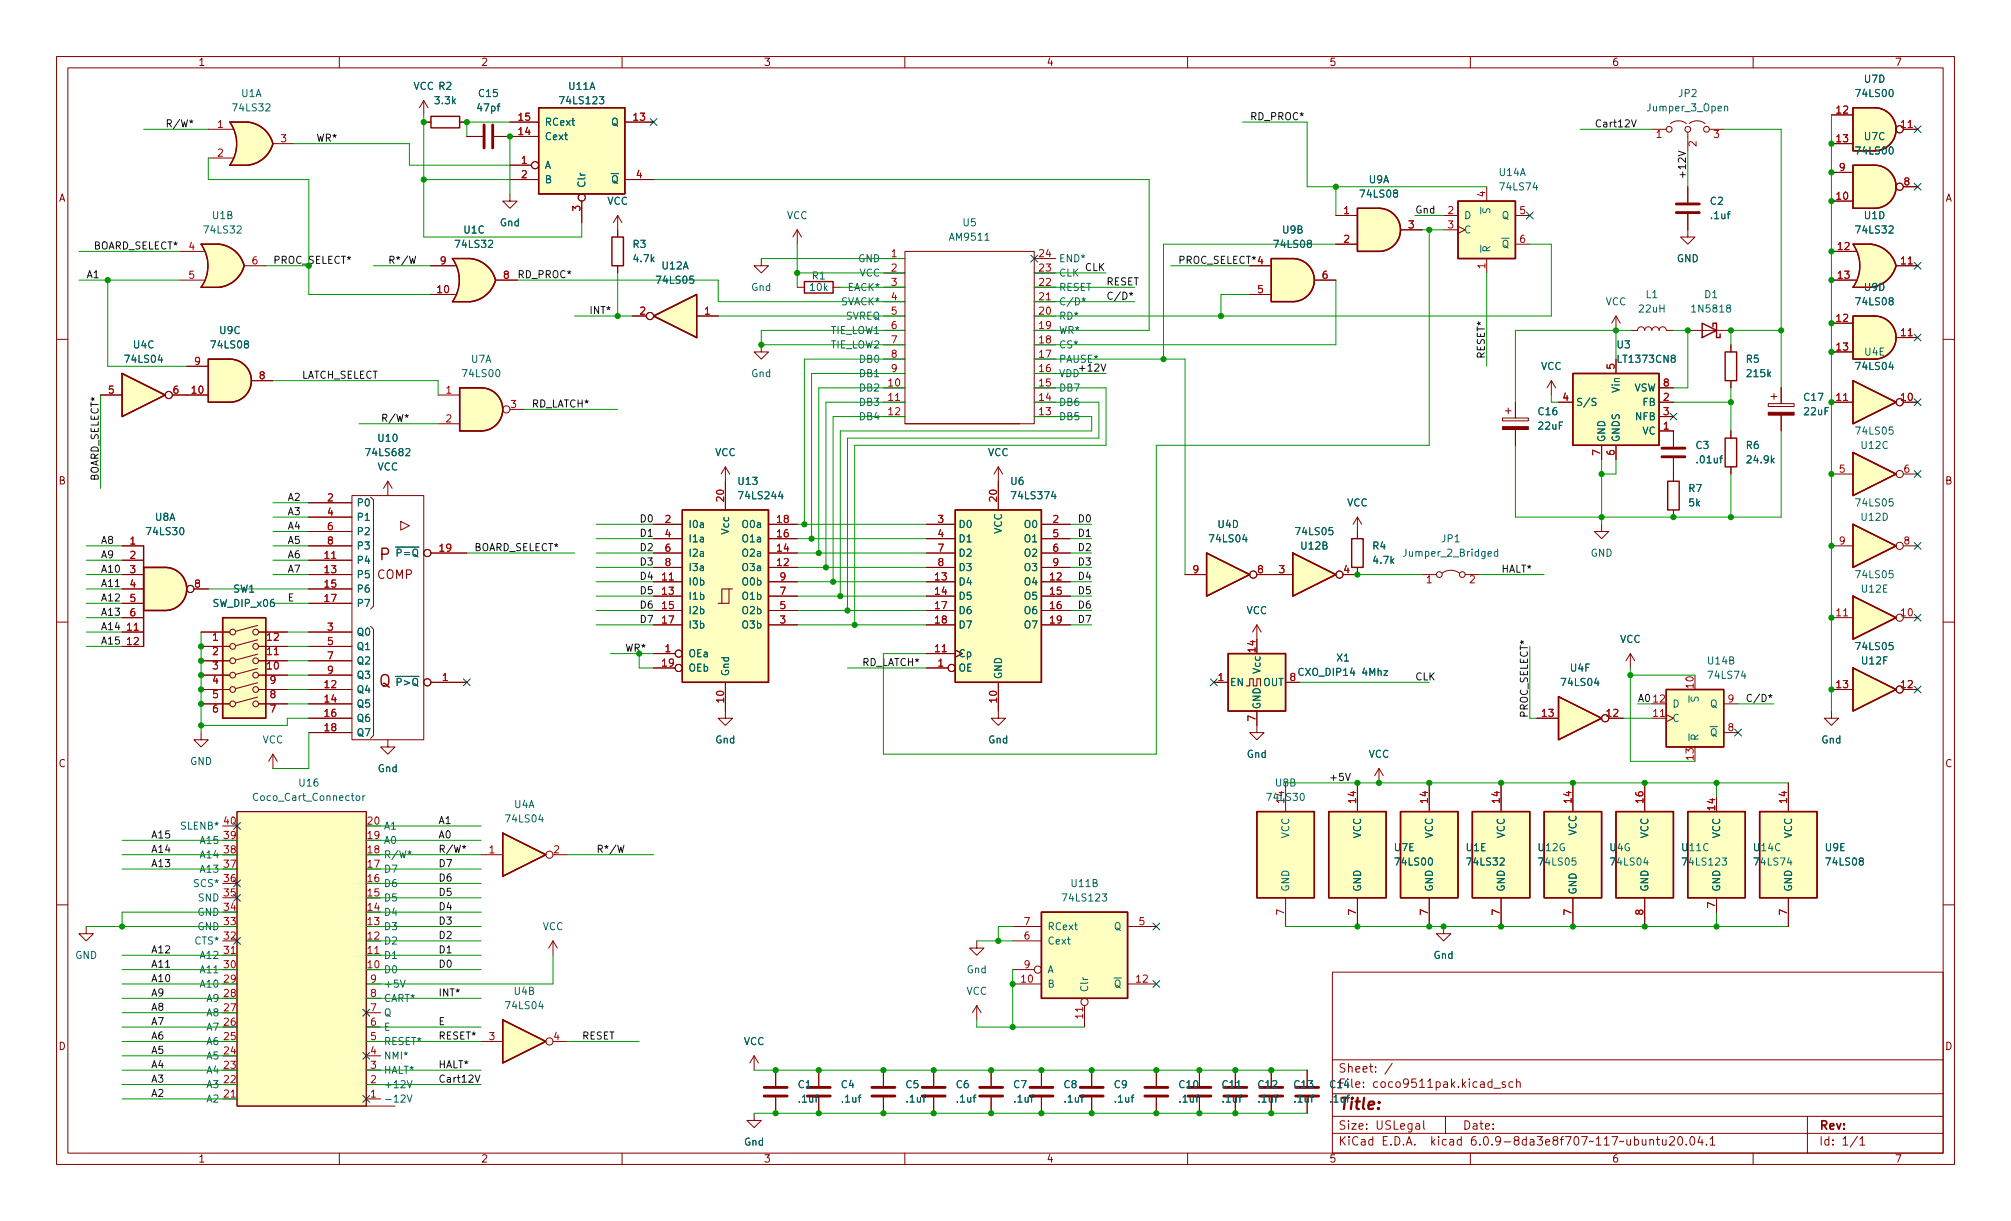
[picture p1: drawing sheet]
<svg xmlns="http://www.w3.org/2000/svg" width="356mm" height="216mm" viewBox="0 0 356 216" stroke-linecap="round" stroke-linejoin="round" font-family="sans-serif">
<defs><g id="words">
<g font-size="2.8" fill="#840000">
<text x="67.1" y="99.1">P</text>
<text x="67" y="121.4">Q</text>
<text x="236.6" y="196.2">Title:</text>
</g>
<g font-size="2.1" fill="#840000">
<text x="66.7" y="102.4">COMP</text>
<text x="236.6" y="189.7">Sheet: /</text>
<text x="236.6" y="192.4">File: coco9511pak.kicad_sch</text>
<text x="236.6" y="202.5">KiCad E.D.A. kicad 6.0.9-8da3e8f707~117~ubuntu20.04.1</text>
<text x="236.6" y="199.7">Size: USLegal</text>
<text x="258.6" y="199.7">Date:</text>
<text x="321.6" y="199.7">Rev:</text>
<text x="321.6" y="202.5">Id: 1/1</text>
</g>
<g font-size="1.8" fill="#840000">
<text x="35" y="11.6">1</text>
<text x="85" y="11.6">2</text>
<text x="135" y="11.6">3</text>
<text x="185" y="11.6">4</text>
<text x="235" y="11.6">5</text>
<text x="285" y="11.6">6</text>
<text x="335" y="11.6">7</text>
<text x="10.3" y="35.6">A</text>
<text x="343.9" y="35.6">A</text>
<text x="10.3" y="85.7">B</text>
<text x="343.9" y="85.7">B</text>
<text x="10.3" y="135.6">C</text>
<text x="343.9" y="135.6">C</text>
<text x="10.3" y="185.7">D</text>
<text x="343.9" y="185.7">D</text>
<text x="35" y="205.6">1</text>
<text x="85" y="205.6">2</text>
<text x="135" y="205.6">3</text>
<text x="185" y="205.6">4</text>
<text x="235" y="205.6">5</text>
<text x="285" y="205.6">6</text>
<text x="335" y="205.6">7</text>
</g>
<g font-size="1.8" fill="#006464">
<text x="42.7" y="17.1">U1A</text>
<text x="73.1" y="15.9">VCC R2</text>
<text x="84.7" y="17.1">C15</text>
<text x="100.6" y="15.9">U11A</text>
<text x="296.9" y="17.1">JP2</text>
<text x="328.4" y="17.1">74LS00</text>
<text x="329.7" y="14.6">U7D</text>
<text x="41.4" y="19.7">74LS32</text>
<text x="77" y="18.4">3.3k</text>
<text x="84.5" y="19.7">47pf</text>
<text x="96.3" y="22.2">RCext</text>
<text x="99.3" y="18.4">74LS123</text>
<text x="108.1" y="22.2">Q</text>
<text x="291.5" y="19.7">Jumper_3_Open</text>
<text x="96.3" y="29.8">A</text>
<text x="96.3" y="24.8">Cext</text>
<text x="328.4" y="27.3">74LS00</text>
<text x="329.7" y="24.8">U7C</text>
<text x="96.3" y="32.4">B</text>
<text x="103.5" y="33.3" transform="rotate(-90 103.5 33.3)">Clr</text>
<text x="106.7" y="32.4">~{Q}</text>
<text x="240.7" y="34.9">74LS08</text>
<text x="242.1" y="32.4">U9A</text>
<text x="265.1" y="31.1">U14A</text>
<text x="265.4" y="33.7">74LS74</text>
<text x="36.3" y="41.3">74LS32</text>
<text x="37.6" y="38.7">U1B</text>
<text x="82.1" y="41.3">U1C</text>
<text x="88.4" y="40">Gnd</text>
<text x="107.4" y="36.2">VCC</text>
<text x="139.1" y="38.7">VCC</text>
<text x="170.3" y="40">U5</text>
<text x="226.8" y="41.3">U9B</text>
<text x="258.8" y="38.7">D</text>
<text x="258.8" y="41.3">C</text>
<text x="265.6" y="38.7">Q</text>
<text x="302.4" y="36.2">C2</text>
<text x="302.6" y="38.7">.1uf</text>
<text x="328.4" y="41.3">74LS32</text>
<text x="329.7" y="38.7">U1D</text>
<text x="80.7" y="43.8">74LS32</text>
<text x="111.9" y="43.8">R3</text>
<text x="112.1" y="46.4">4.7k</text>
<text x="117.1" y="47.6">U12A</text>
<text x="151.8" y="46.4">GND</text>
<text x="168.1" y="42.5">AM9511</text>
<text x="187.2" y="46.4">END*</text>
<text x="225.5" y="43.8">74LS08</text>
<text x="263.5" y="44.7" transform="rotate(-90 263.5 44.7)">~{R}</text>
<text x="264.2" y="43.8">~{Q}</text>
<text x="296.5" y="46.4">GND</text>
<text x="116.3" y="50.2">74LS05</text>
<text x="132.9" y="51.4">Gnd</text>
<text x="143.3" y="51.4">10k</text>
<text x="143.6" y="49.4">R1</text>
<text x="148.8" y="54">SVACK*</text>
<text x="150" y="51.4">EACK*</text>
<text x="152" y="48.9">VCC</text>
<text x="187.2" y="54">C/D*</text>
<text x="187.2" y="51.4">RESET</text>
<text x="187.2" y="48.9">CLK</text>
<text x="283.9" y="54">VCC</text>
<text x="291.1" y="52.7">L1</text>
<text x="301.4" y="52.7">D1</text>
<text x="328.4" y="54">74LS08</text>
<text x="329.7" y="51.4">U9D</text>
<text x="38.9" y="59.1">U9C</text>
<text x="146.9" y="59.1">TIE_LOW1</text>
<text x="149.5" y="56.5">SVREQ</text>
<text x="187.2" y="59.1">WR*</text>
<text x="187.2" y="56.5">RD*</text>
<text x="289.9" y="55.2">22uH</text>
<text x="299.5" y="55.2">1N5818</text>
<text x="22.3" y="64.1">74LS04</text>
<text x="23.6" y="61.6">U4C</text>
<text x="37.5" y="61.6">74LS08</text>
<text x="83.3" y="64.1">U7A</text>
<text x="146.9" y="61.6">TIE_LOW2</text>
<text x="152.2" y="64.1">DB0</text>
<text x="187.2" y="64.1">PAUSE*</text>
<text x="187.2" y="61.6">CS*</text>
<text x="272.5" y="65.4">VCC</text>
<text x="286" y="61.6">U3</text>
<text x="286.3" y="64.1">LT1373CN8</text>
<text x="308.8" y="64.1">R5</text>
<text x="328.4" y="65.4">74LS04</text>
<text x="329.8" y="62.9">U4E</text>
<text x="82" y="66.7">74LS00</text>
<text x="132.9" y="66.7">Gnd</text>
<text x="152.2" y="69.2">DB2</text>
<text x="152.2" y="71.8">DB3</text>
<text x="152.2" y="66.7">DB1</text>
<text x="187.2" y="71.8">DB6</text>
<text x="187.2" y="69.2">DB7</text>
<text x="187.2" y="66.7">VDD</text>
<text x="278.6" y="71.8">S/S</text>
<text x="286.4" y="69.3" transform="rotate(-90 286.4 69.3)">Vin</text>
<text x="288.8" y="69.2">VSW</text>
<text x="290.5" y="71.8">FB</text>
<text x="309.1" y="66.7">215k</text>
<text x="319.1" y="70.9">C17</text>
<text x="152.2" y="74.3">DB4</text>
<text x="187.2" y="74.3">DB5</text>
<text x="272.1" y="73.4">C16</text>
<text x="272.1" y="75.9">22uF</text>
<text x="289.2" y="74.3">NFB</text>
<text x="290.4" y="76.8">VC</text>
<text x="319.1" y="73.4">22uF</text>
<text x="328.4" y="76.8">74LS05</text>
<text x="65" y="80.6">74LS682</text>
<text x="66.7" y="83.2">VCC</text>
<text x="67" y="78.1">U10</text>
<text x="126.4" y="80.6">VCC</text>
<text x="174.7" y="80.6">VCC</text>
<text x="283.8" y="78.2" transform="rotate(-90 283.8 78.2)">GND</text>
<text x="286.4" y="78.2" transform="rotate(-90 286.4 78.2)">GNDS</text>
<text x="299.9" y="79.4">C3</text>
<text x="300.2" y="81.9">.01uf</text>
<text x="308.8" y="79.4">R6</text>
<text x="309.1" y="81.9">24.9k</text>
<text x="329.2" y="79.4">U12C</text>
<text x="63" y="89.5">P0</text>
<text x="130.6" y="85.7">U13</text>
<text x="130.9" y="88.3">74LS244</text>
<text x="178.8" y="85.7">U6</text>
<text x="179.2" y="88.3">74LS374</text>
<text x="238.2" y="89.5">VCC</text>
<text x="298.6" y="87">R7</text>
<text x="298.7" y="89.5">5k</text>
<text x="328.4" y="89.5">74LS05</text>
<text x="26.1" y="94.6">74LS30</text>
<text x="27.4" y="92.1">U8A</text>
<text x="63" y="92.1">P1</text>
<text x="63" y="94.6">P2</text>
<text x="121.7" y="93.3">I0a</text>
<text x="121.7" y="95.9">I1a</text>
<text x="128.9" y="94.3" transform="rotate(-90 128.9 94.3)">Vcc</text>
<text x="131.5" y="95.9">O1a</text>
<text x="131.5" y="93.3">O0a</text>
<text x="169.4" y="93.3">D0</text>
<text x="169.4" y="95.9">D1</text>
<text x="177.2" y="94.4" transform="rotate(-90 177.2 94.4)">VCC</text>
<text x="181.3" y="93.3">O0</text>
<text x="181.3" y="95.9">O1</text>
<text x="214.1" y="95.9">74LS04</text>
<text x="215.4" y="93.3">U4D</text>
<text x="229.3" y="94.6">74LS05</text>
<text x="255" y="95.9">JP1</text>
<text x="329.2" y="92.1">U12D</text>
<text x="63" y="99.7">P4</text>
<text x="63" y="97.2">P3</text>
<text x="69.2" y="98.4">~{P=Q}</text>
<text x="121.7" y="98.4">I2a</text>
<text x="121.7" y="101">I3a</text>
<text x="131.5" y="101">O3a</text>
<text x="131.5" y="98.4">O2a</text>
<text x="169.4" y="98.4">D2</text>
<text x="169.4" y="101">D3</text>
<text x="181.3" y="98.4">O2</text>
<text x="181.3" y="101">O3</text>
<text x="230.1" y="97.2">U12B</text>
<text x="242.8" y="97.2">R4</text>
<text x="243" y="99.7">4.7k</text>
<text x="248.5" y="98.4">Jumper_2_Bridged</text>
<text x="281.2" y="98.4">GND</text>
<text x="37.8" y="107.3">SW_DIP_x06</text>
<text x="41.3" y="104.8">SW1</text>
<text x="63" y="102.2">P5</text>
<text x="63" y="104.8">P6</text>
<text x="63" y="107.3">P7</text>
<text x="121.7" y="103.5">I0b</text>
<text x="121.7" y="106">I1b</text>
<text x="131.4" y="106">O1b</text>
<text x="131.4" y="103.5">O0b</text>
<text x="169.4" y="103.5">D4</text>
<text x="169.4" y="106">D5</text>
<text x="181.3" y="103.5">O4</text>
<text x="181.3" y="106">O5</text>
<text x="328.4" y="102.2">74LS05</text>
<text x="329.3" y="104.8">U12E</text>
<text x="63" y="112.4">Q0</text>
<text x="121.7" y="108.6">I2b</text>
<text x="121.7" y="111.1">I3b</text>
<text x="131.4" y="111.1">O3b</text>
<text x="131.4" y="108.6">O2b</text>
<text x="169.4" y="108.6">D6</text>
<text x="169.4" y="111.1">D7</text>
<text x="181.3" y="108.6">O6</text>
<text x="181.3" y="111.1">O7</text>
<text x="220.4" y="108.6">VCC</text>
<text x="286.4" y="113.7">VCC</text>
<text x="63" y="114.9">Q1</text>
<text x="63" y="117.5">Q2</text>
<text x="121.7" y="116.2">OEa</text>
<text x="121.7" y="118.7">OEb</text>
<text x="128.9" y="119.6" transform="rotate(-90 128.9 119.6)">Gnd</text>
<text x="169.4" y="118.7">OE</text>
<text x="169.4" y="116.2">Cp</text>
<text x="222.9" y="119" transform="rotate(-90 222.9 119)">Vcc</text>
<text x="230.2" y="119.5">CXO_DIP14 4Mhz</text>
<text x="236.4" y="117">X1</text>
<text x="277.7" y="118.7">U4F</text>
<text x="302.1" y="117.5">U14B</text>
<text x="328.4" y="114.9">74LS05</text>
<text x="329.3" y="117.5">U12F</text>
<text x="63" y="122.6">Q4</text>
<text x="63" y="125.1">Q5</text>
<text x="63" y="120">Q3</text>
<text x="69.2" y="121.3">~{P&gt;Q}</text>
<text x="177.2" y="120.1" transform="rotate(-90 177.2 120.1)">GND</text>
<text x="217.4" y="121.3">EN</text>
<text x="222.9" y="125.5" transform="rotate(-90 222.9 125.5)">GND</text>
<text x="223.3" y="121.3">OUT</text>
<text x="276.3" y="121.3">74LS04</text>
<text x="295.7" y="125.1">D</text>
<text x="302.3" y="120">74LS74</text>
<text x="302.4" y="125.1">Q</text>
<text x="46.4" y="131.4">VCC</text>
<text x="63" y="127.6">Q6</text>
<text x="63" y="130.2">Q7</text>
<text x="126.5" y="131.4">Gnd</text>
<text x="174.8" y="131.4">Gnd</text>
<text x="295.7" y="127.6">C</text>
<text x="300.4" y="131.1" transform="rotate(-90 300.4 131.1)">~{R}</text>
<text x="301" y="130.2">~{Q}</text>
<text x="322.1" y="131.4">Gnd</text>
<text x="33.6" y="135.3">GND</text>
<text x="66.8" y="136.5">Gnd</text>
<text x="220.5" y="134">Gnd</text>
<text x="242" y="134">VCC</text>
<text x="45.2" y="141.6">Coco_Cart_Connector</text>
<text x="53" y="139.1">U16</text>
<text x="90.9" y="142.9">U4A</text>
<text x="224.2" y="141.6">74LS30</text>
<text x="225.6" y="139.1">U8B</text>
<text x="227.1" y="142" transform="rotate(-90 227.1 142)">14</text>
<text x="32.2" y="146.7">SLENB*</text>
<text x="35.6" y="149.2">A15</text>
<text x="67.8" y="149.2">A0</text>
<text x="67.8" y="146.7">A1</text>
<text x="89.6" y="145.4">74LS04</text>
<text x="228" y="148.3" transform="rotate(-90 228 148.3)">VCC</text>
<text x="240.7" y="148.3" transform="rotate(-90 240.7 148.3)">VCC</text>
<text x="253.4" y="148.3" transform="rotate(-90 253.4 148.3)">VCC</text>
<text x="266.1" y="148.3" transform="rotate(-90 266.1 148.3)">VCC</text>
<text x="278.8" y="147.8" transform="rotate(-90 278.8 147.8)">VCC</text>
<text x="291.5" y="148.3" transform="rotate(-90 291.5 148.3)">VCC</text>
<text x="304.2" y="148.3" transform="rotate(-90 304.2 148.3)">VCC</text>
<text x="316.9" y="148.3" transform="rotate(-90 316.9 148.3)">VCC</text>
<text x="35.6" y="154.3">A13</text>
<text x="35.6" y="151.8">A14</text>
<text x="67.8" y="154.3">D7</text>
<text x="67.8" y="151.8">R/W*</text>
<text x="246.6" y="150.5">U7E</text>
<text x="246.9" y="153">74LS00</text>
<text x="259.3" y="150.5">U1E</text>
<text x="259.6" y="153">74LS32</text>
<text x="272.1" y="150.5">U12G</text>
<text x="272.3" y="153">74LS05</text>
<text x="284.6" y="150.5">U4G</text>
<text x="285" y="153">74LS04</text>
<text x="297.5" y="150.5">U11C</text>
<text x="297.8" y="153">74LS123</text>
<text x="310.2" y="150.5">U14C</text>
<text x="310.4" y="153">74LS74</text>
<text x="322.8" y="150.5">U9E</text>
<text x="323.1" y="153">74LS08</text>
<text x="34.5" y="156.8">SCS*</text>
<text x="34.9" y="161.9">GND</text>
<text x="35.1" y="159.4">SND</text>
<text x="67.8" y="161.9">D4</text>
<text x="67.8" y="159.4">D5</text>
<text x="67.8" y="156.8">D6</text>
<text x="188.2" y="159.4">74LS123</text>
<text x="189.5" y="156.8">U11B</text>
<text x="228" y="157.7" transform="rotate(-90 228 157.7)">GND</text>
<text x="240.7" y="157.7" transform="rotate(-90 240.7 157.7)">GND</text>
<text x="253.4" y="157.7" transform="rotate(-90 253.4 157.7)">GND</text>
<text x="266.1" y="157.7" transform="rotate(-90 266.1 157.7)">GND</text>
<text x="278.8" y="158.2" transform="rotate(-90 278.8 158.2)">GND</text>
<text x="291.5" y="157.7" transform="rotate(-90 291.5 157.7)">GND</text>
<text x="304.2" y="157.7" transform="rotate(-90 304.2 157.7)">GND</text>
<text x="316.9" y="157.7" transform="rotate(-90 316.9 157.7)">GND</text>
<text x="34.6" y="167">CTS*</text>
<text x="34.9" y="164.5">GND</text>
<text x="67.8" y="167">D2</text>
<text x="67.8" y="164.5">D3</text>
<text x="95.9" y="164.5">VCC</text>
<text x="185.2" y="167">Cext</text>
<text x="185.2" y="164.5">RCext</text>
<text x="197" y="164.5">Q</text>
<text x="13.3" y="169.5">GND</text>
<text x="35.6" y="172.1">A11</text>
<text x="35.6" y="169.5">A12</text>
<text x="67.8" y="172.1">D0</text>
<text x="67.8" y="169.5">D1</text>
<text x="171" y="172.1">Gnd</text>
<text x="185.2" y="172.1">A</text>
<text x="253.5" y="169.5">Gnd</text>
<text x="35.6" y="174.6">A10</text>
<text x="36.6" y="179.7">A8</text>
<text x="36.6" y="177.2">A9</text>
<text x="67.8" y="179.7">Q</text>
<text x="67.8" y="177.2">CART*</text>
<text x="67.8" y="174.6">+5V</text>
<text x="89.6" y="178.4">74LS04</text>
<text x="90.9" y="175.9">U4B</text>
<text x="170.9" y="175.9">VCC</text>
<text x="185.2" y="174.6">B</text>
<text x="192.4" y="175.5" transform="rotate(-90 192.4 175.5)">Clr</text>
<text x="195.6" y="174.6">~{Q}</text>
<text x="36.6" y="184.8">A6</text>
<text x="36.6" y="182.2">A7</text>
<text x="67.8" y="184.8">RESET*</text>
<text x="67.8" y="182.2">E</text>
<text x="131.5" y="184.8">VCC</text>
<text x="36.6" y="189.9">A4</text>
<text x="36.6" y="187.3">A5</text>
<text x="67.8" y="189.9">HALT*</text>
<text x="67.8" y="187.3">NMI*</text>
<text x="36.6" y="194.9">A2</text>
<text x="36.6" y="192.4">A3</text>
<text x="67.8" y="194.9">-12V</text>
<text x="67.8" y="192.4">+12V</text>
<text x="141.2" y="192.4">C1</text>
<text x="141.3" y="194.9">.1uf</text>
<text x="148.8" y="192.4">C4</text>
<text x="148.9" y="194.9">.1uf</text>
<text x="160.2" y="192.4">C5</text>
<text x="160.4" y="194.9">.1uf</text>
<text x="169.1" y="192.4">C6</text>
<text x="169.3" y="194.9">.1uf</text>
<text x="179.3" y="192.4">C7</text>
<text x="179.4" y="194.9">.1uf</text>
<text x="188.1" y="192.4">C8</text>
<text x="188.3" y="194.9">.1uf</text>
<text x="197" y="192.4">C9</text>
<text x="197.2" y="194.9">.1uf</text>
<text x="208.6" y="192.4">C10</text>
<text x="208.6" y="194.9">.1uf</text>
<text x="216.2" y="192.4">C11</text>
<text x="216.3" y="194.9">.1uf</text>
<text x="222.6" y="192.4">C12</text>
<text x="222.6" y="194.9">.1uf</text>
<text x="228.9" y="192.4">C13</text>
<text x="229" y="194.9">.1uf</text>
<text x="235.3" y="192.4">C14</text>
<text x="235.3" y="194.9">.1uf</text>
<text x="131.6" y="202.6">Gnd</text>
</g>
<g font-size="1.8" fill="#0f0f0f">
<text x="29.2" y="22.5">R/W*</text>
<text x="221" y="21.2">RD_PROC*</text>
<text x="281.9" y="22.5">Cart12V</text>
<text x="55.9" y="25.1">WR*</text>
<text x="298.1" y="31.8" transform="rotate(-90 298.1 31.8)">+12V</text>
<text x="250.2" y="37.8">Gnd</text>
<text x="16.5" y="44.1">BOARD_SELECT*</text>
<text x="68.6" y="46.6">R*/W</text>
<text x="191.8" y="47.9">CLK</text>
<text x="208.3" y="46.6">PROC_SELECT* 4</text>
<text x="15.2" y="49.2">A1</text>
<text x="91.4" y="49.2">RD_PROC*</text>
<text x="195.6" y="53">C/D*</text>
<text x="195.6" y="50.5">RESET</text>
<text x="104.1" y="55.5">INT*</text>
<text x="190.5" y="65.7">+12V</text>
<text x="262.5" y="63.5" transform="rotate(-90 262.5 63.5)">RESET*</text>
<text x="53.3" y="67">LATCH_SELECT</text>
<text x="67.3" y="74.6">R/W*</text>
<text x="94" y="72">RD_LATCH*</text>
<text x="17.4" y="85.1" transform="rotate(-90 17.4 85.1)">BOARD_SELECT*</text>
<text x="50.8" y="88.6">A2</text>
<text x="50.8" y="93.6">A4</text>
<text x="50.8" y="91.1">A3</text>
<text x="113" y="94.9">D1</text>
<text x="113" y="92.4">D0</text>
<text x="190.5" y="94.9">D1</text>
<text x="190.5" y="92.4">D0</text>
<text x="17.8" y="101.3">A10</text>
<text x="17.8" y="96.2">A8</text>
<text x="17.8" y="98.7">A9</text>
<text x="50.8" y="96.2">A5</text>
<text x="50.8" y="98.7">A6</text>
<text x="50.8" y="101.3">A7</text>
<text x="83.8" y="97.4">BOARD_SELECT*</text>
<text x="113" y="100">D3</text>
<text x="113" y="97.4">D2</text>
<text x="190.5" y="100">D3</text>
<text x="190.5" y="97.4">D2</text>
<text x="265.4" y="101.3">HALT*</text>
<text x="17.8" y="103.8">A11</text>
<text x="17.8" y="106.3">A12</text>
<text x="50.8" y="106.3">E</text>
<text x="113" y="105.1">D5</text>
<text x="113" y="107.6">D6</text>
<text x="113" y="102.5">D4</text>
<text x="190.5" y="107.6">D6</text>
<text x="190.5" y="105.1">D5</text>
<text x="190.5" y="102.5">D4</text>
<text x="17.8" y="114">A15</text>
<text x="17.8" y="111.4">A14</text>
<text x="17.8" y="108.9">A13</text>
<text x="113" y="110.1">D7</text>
<text x="190.5" y="110.1">D7</text>
<text x="110.5" y="115.2">WR*</text>
<text x="152.4" y="117.8">RD_LATCH*</text>
<text x="250.2" y="120.3">CLK</text>
<text x="308.6" y="124.1">C/D*</text>
<text x="270.2" y="127" transform="rotate(-90 270.2 127)">PROC_SELECT*</text>
<text x="234.9" y="138.1">+5V</text>
<text x="26.7" y="148.2">A15</text>
<text x="77.5" y="145.7">A1</text>
<text x="77.5" y="148.2">A0</text>
<text x="26.7" y="150.8">A14</text>
<text x="26.7" y="153.3">A13</text>
<text x="77.5" y="155.9">D6</text>
<text x="77.5" y="153.3">D7</text>
<text x="77.5" y="150.8">R/W*</text>
<text x="105.4" y="150.8">R*/W</text>
<text x="77.5" y="160.9">D4</text>
<text x="77.5" y="158.4">D5</text>
<text x="77.5" y="166">D2</text>
<text x="77.5" y="163.5">D3</text>
<text x="26.7" y="168.6">A12</text>
<text x="26.7" y="171.1">A11</text>
<text x="26.7" y="173.6">A10</text>
<text x="77.5" y="168.6">D1</text>
<text x="77.5" y="171.1">D0</text>
<text x="26.7" y="178.7">A8</text>
<text x="26.7" y="176.2">A9</text>
<text x="77.5" y="176.2">INT*</text>
<text x="26.7" y="181.3">A7</text>
<text x="26.7" y="183.8">A6</text>
<text x="77.5" y="183.8">RESET*</text>
<text x="77.5" y="181.3">E</text>
<text x="102.9" y="183.8">RESET</text>
<text x="26.7" y="186.3">A5</text>
<text x="26.7" y="191.4">A3</text>
<text x="26.7" y="188.9">A4</text>
<text x="77.5" y="191.4">Cart12V</text>
<text x="77.5" y="188.9">HALT*</text>
<text x="26.7" y="194">A2</text>
</g>
<g font-size="1.8" fill="#a90000">
<text x="38.5" y="22.6">1</text>
<text x="91.7" y="23.9">14</text>
<text x="91.7" y="21.3">15</text>
<text x="112" y="21.3">13</text>
<text x="324.8" y="20.1">12</text>
<text x="336.2" y="22.6">11</text>
<text x="38.5" y="27.7">2</text>
<text x="49.7" y="25.1">3</text>
<text x="92.2" y="29">1</text>
<text x="292.9" y="24.4">1</text>
<text x="300" y="25.9" transform="rotate(-90 300 25.9)">2</text>
<text x="303" y="24.4">3</text>
<text x="324.8" y="25.1">13</text>
<text x="92.2" y="31.5">2</text>
<text x="112.5" y="31.5">4</text>
<text x="262.6" y="34.8" transform="rotate(-90 262.6 34.8)">4</text>
<text x="324.8" y="35.3">10</text>
<text x="325.3" y="30.2">9</text>
<text x="336.7" y="32.8">8</text>
<text x="102.6" y="37.3" transform="rotate(-90 102.6 37.3)">3</text>
<text x="237.6" y="37.8">1</text>
<text x="249.1" y="40.4">3</text>
<text x="256" y="37.8">2</text>
<text x="256" y="40.4">3</text>
<text x="268.7" y="37.8">5</text>
<text x="33.4" y="44.2">4</text>
<text x="44.6" y="46.7">6</text>
<text x="77.9" y="46.7">9</text>
<text x="157.6" y="45.5">1</text>
<text x="183.8" y="45.5">24</text>
<text x="222.4" y="46.7">4</text>
<text x="237.6" y="42.9">2</text>
<text x="262.6" y="47.5" transform="rotate(-90 262.6 47.5)">1</text>
<text x="268.7" y="42.9">6</text>
<text x="325" y="44.2">12</text>
<text x="336.2" y="46.7">11</text>
<text x="33.4" y="49.3">5</text>
<text x="77.4" y="51.8">10</text>
<text x="89" y="49.3">8</text>
<text x="157.6" y="48">2</text>
<text x="157.6" y="50.5">3</text>
<text x="157.6" y="53.1">4</text>
<text x="183.8" y="53.1">21</text>
<text x="183.8" y="50.5">22</text>
<text x="183.8" y="48">23</text>
<text x="222.4" y="51.8">5</text>
<text x="233.8" y="49.3">6</text>
<text x="325" y="49.3">13</text>
<text x="113.2" y="55.6">2</text>
<text x="124.6" y="55.6">1</text>
<text x="157.6" y="55.6">5</text>
<text x="157.6" y="58.2">6</text>
<text x="183.8" y="58.2">19</text>
<text x="183.8" y="55.6">20</text>
<text x="324.8" y="56.9">12</text>
<text x="336.2" y="59.4">11</text>
<text x="34.4" y="64.5">9</text>
<text x="157.6" y="60.7">7</text>
<text x="157.6" y="63.2">8</text>
<text x="157.6" y="65.8">9</text>
<text x="183.8" y="65.8">16</text>
<text x="183.8" y="63.2">17</text>
<text x="183.8" y="60.7">18</text>
<text x="285.5" y="65.3" transform="rotate(-90 285.5 65.3)">5</text>
<text x="324.8" y="62">13</text>
<text x="19.2" y="69.6">5</text>
<text x="30.6" y="69.6">6</text>
<text x="33.9" y="69.6">10</text>
<text x="45.9" y="67.1">8</text>
<text x="78.9" y="69.6">1</text>
<text x="157.1" y="68.3">10</text>
<text x="157.1" y="70.9">11</text>
<text x="183.8" y="70.9">14</text>
<text x="183.8" y="68.3">15</text>
<text x="276.4" y="70.9">4</text>
<text x="294.1" y="70.9">2</text>
<text x="294.1" y="68.3">8</text>
<text x="324.8" y="70.9">11</text>
<text x="336.2" y="70.9">10</text>
<text x="78.9" y="74.7">2</text>
<text x="90.3" y="72.1">3</text>
<text x="157.1" y="73.4">12</text>
<text x="183.8" y="73.4">13</text>
<text x="294.1" y="75.9">1</text>
<text x="294.1" y="73.4">3</text>
<text x="283" y="80.5" transform="rotate(-90 283 80.5)">7</text>
<text x="285.5" y="80.5" transform="rotate(-90 285.5 80.5)">6</text>
<text x="325.3" y="83.6">5</text>
<text x="336.7" y="83.6">6</text>
<text x="57.9" y="88.6">2</text>
<text x="128" y="88.6" transform="rotate(-90 128 88.6)">20</text>
<text x="176.3" y="88.6" transform="rotate(-90 176.3 88.6)">20</text>
<text x="57.9" y="91.2">4</text>
<text x="57.9" y="93.7">6</text>
<text x="117.6" y="92.5">2</text>
<text x="117.6" y="95">4</text>
<text x="137.4" y="95">16</text>
<text x="137.4" y="92.5">18</text>
<text x="165.9" y="92.5">3</text>
<text x="165.9" y="95">4</text>
<text x="186.2" y="92.5">2</text>
<text x="186.2" y="95">5</text>
<text x="23" y="96.3">1</text>
<text x="23" y="98.8">2</text>
<text x="23" y="101.3">3</text>
<text x="57.4" y="98.8">11</text>
<text x="57.4" y="101.3">13</text>
<text x="57.9" y="96.3">8</text>
<text x="77.8" y="97.5">19</text>
<text x="117.6" y="97.5">6</text>
<text x="117.6" y="100.1">8</text>
<text x="137.4" y="100.1">12</text>
<text x="137.4" y="97.5">14</text>
<text x="165.9" y="97.5">7</text>
<text x="165.9" y="100.1">8</text>
<text x="186.2" y="97.5">6</text>
<text x="186.2" y="100.1">9</text>
<text x="211" y="101.3">9</text>
<text x="222.4" y="101.3">8</text>
<text x="226.2" y="101.3">3</text>
<text x="237.6" y="101.3">4</text>
<text x="325.3" y="96.3">9</text>
<text x="336.7" y="96.3">8</text>
<text x="23" y="103.9">4</text>
<text x="23" y="106.4">5</text>
<text x="34.4" y="103.9">8</text>
<text x="57.4" y="103.9">15</text>
<text x="57.4" y="106.4">17</text>
<text x="117.1" y="102.6">11</text>
<text x="117.1" y="105.2">13</text>
<text x="117.1" y="107.7">15</text>
<text x="137.9" y="107.7">5</text>
<text x="137.9" y="105.2">7</text>
<text x="137.9" y="102.6">9</text>
<text x="165.4" y="102.6">13</text>
<text x="165.4" y="105.2">14</text>
<text x="165.4" y="107.7">17</text>
<text x="185.7" y="102.6">12</text>
<text x="185.7" y="105.2">15</text>
<text x="185.7" y="107.7">16</text>
<text x="252.2" y="103.1">1</text>
<text x="259.9" y="103.1">2</text>
<text x="22.5" y="111.5">11</text>
<text x="23" y="109">6</text>
<text x="37.6" y="113.3">1</text>
<text x="47.3" y="113.3">12</text>
<text x="57.9" y="111.5">3</text>
<text x="117.1" y="110.2">17</text>
<text x="137.9" y="110.2">3</text>
<text x="165.4" y="110.2">18</text>
<text x="185.7" y="110.2">19</text>
<text x="324.8" y="109">11</text>
<text x="336.2" y="109">10</text>
<text x="22.5" y="114">12</text>
<text x="37.6" y="115.8">2</text>
<text x="37.6" y="118.4">3</text>
<text x="47.3" y="118.4">10</text>
<text x="47.3" y="115.8">11</text>
<text x="57.9" y="114">5</text>
<text x="57.9" y="116.6">7</text>
<text x="57.9" y="119.1">9</text>
<text x="117.1" y="117.9">19</text>
<text x="117.6" y="115.3">1</text>
<text x="165.4" y="115.3">11</text>
<text x="165.9" y="117.9">1</text>
<text x="222" y="115.3" transform="rotate(-90 222 115.3)">14</text>
<text x="37.6" y="120.9">4</text>
<text x="37.6" y="123.4">5</text>
<text x="37.6" y="126">6</text>
<text x="47.8" y="126">7</text>
<text x="47.8" y="123.4">8</text>
<text x="47.8" y="120.9">9</text>
<text x="57.4" y="121.7">12</text>
<text x="57.4" y="124.2">14</text>
<text x="78.2" y="120.4">1</text>
<text x="128" y="124.2" transform="rotate(-90 128 124.2)">10</text>
<text x="176.3" y="124.2" transform="rotate(-90 176.3 124.2)">10</text>
<text x="215.4" y="120.4">1</text>
<text x="228.1" y="120.4">8</text>
<text x="292.4" y="124.2">12</text>
<text x="299.5" y="121.6" transform="rotate(-90 299.5 121.6)">10</text>
<text x="305.6" y="124.2">9</text>
<text x="324.8" y="121.7">13</text>
<text x="336.2" y="121.7">12</text>
<text x="57.4" y="126.7">16</text>
<text x="57.4" y="129.3">18</text>
<text x="222" y="127.5" transform="rotate(-90 222 127.5)">7</text>
<text x="272.7" y="126.7">13</text>
<text x="284.1" y="126.7">12</text>
<text x="292.4" y="126.7">11</text>
<text x="305.6" y="129.3">8</text>
<text x="299.5" y="134.3" transform="rotate(-90 299.5 134.3)">13</text>
<text x="239.8" y="142" transform="rotate(-90 239.8 142)">14</text>
<text x="252.5" y="142" transform="rotate(-90 252.5 142)">14</text>
<text x="265.2" y="142" transform="rotate(-90 265.2 142)">14</text>
<text x="277.9" y="142" transform="rotate(-90 277.9 142)">14</text>
<text x="290.6" y="142" transform="rotate(-90 290.6 142)">16</text>
<text x="303.3" y="143.2" transform="rotate(-90 303.3 143.2)">14</text>
<text x="316" y="142" transform="rotate(-90 316 142)">14</text>
<text x="39.7" y="148.3">39</text>
<text x="39.7" y="145.8">40</text>
<text x="65.1" y="148.3">19</text>
<text x="65.1" y="145.8">20</text>
<text x="39.7" y="156">36</text>
<text x="39.7" y="153.4">37</text>
<text x="39.7" y="150.9">38</text>
<text x="65.1" y="156">16</text>
<text x="65.1" y="153.4">17</text>
<text x="65.1" y="150.9">18</text>
<text x="86.5" y="150.9">1</text>
<text x="97.9" y="150.9">2</text>
<text x="39.7" y="161">34</text>
<text x="39.7" y="158.5">35</text>
<text x="65.1" y="161">14</text>
<text x="65.1" y="158.5">15</text>
<text x="227.1" y="161.8" transform="rotate(-90 227.1 161.8)">7</text>
<text x="239.8" y="161.8" transform="rotate(-90 239.8 161.8)">7</text>
<text x="252.5" y="161.8" transform="rotate(-90 252.5 161.8)">7</text>
<text x="265.2" y="161.8" transform="rotate(-90 265.2 161.8)">7</text>
<text x="277.9" y="161.8" transform="rotate(-90 277.9 161.8)">7</text>
<text x="290.6" y="161.8" transform="rotate(-90 290.6 161.8)">8</text>
<text x="303.3" y="160.5" transform="rotate(-90 303.3 160.5)">7</text>
<text x="316" y="161.8" transform="rotate(-90 316 161.8)">7</text>
<text x="39.7" y="166.1">32</text>
<text x="39.7" y="163.6">33</text>
<text x="65.1" y="166.1">12</text>
<text x="65.1" y="163.6">13</text>
<text x="181.1" y="166.1">6</text>
<text x="181.1" y="163.6">7</text>
<text x="201.4" y="163.6">5</text>
<text x="39.7" y="173.7">29</text>
<text x="39.7" y="171.2">30</text>
<text x="39.7" y="168.7">31</text>
<text x="65.1" y="171.2">10</text>
<text x="65.1" y="168.7">11</text>
<text x="65.5" y="173.7">9</text>
<text x="180.6" y="173.7">10</text>
<text x="181.1" y="171.2">9</text>
<text x="200.9" y="173.7">12</text>
<text x="39.7" y="178.8">27</text>
<text x="39.7" y="176.3">28</text>
<text x="65.5" y="178.8">7</text>
<text x="65.5" y="176.3">8</text>
<text x="39.7" y="183.9">25</text>
<text x="39.7" y="181.4">26</text>
<text x="65.5" y="183.9">5</text>
<text x="65.5" y="181.4">6</text>
<text x="86.5" y="183.9">3</text>
<text x="97.9" y="183.9">4</text>
<text x="191.5" y="180.1" transform="rotate(-90 191.5 180.1)">11</text>
<text x="39.7" y="191.5">22</text>
<text x="39.7" y="189">23</text>
<text x="39.7" y="186.4">24</text>
<text x="65.5" y="191.5">2</text>
<text x="65.5" y="189">3</text>
<text x="65.5" y="186.4">4</text>
<text x="39.7" y="194.1">21</text>
<text x="65.5" y="194.1">1</text>
</g>
<g font-size="1.8" fill="#009600">
<text x="48.3" y="46.6">PROC_SELECT*</text>
<text x="289.6" y="124.1">A0</text>
</g>
</g></defs>
<g fill="none" stroke="#840000" stroke-width=".18">
<path d="M10 10h335.6v195.9h-335.6zM12 12h331.6v191.9h-331.6zM60 10v2M74.9 17.8l-.7 1.3M74.9 17.8v2.5M74.9 17.8l.8 1.3M110 10v2M160 10v2M210 10v2M260 10v2M310 10v2M36.8 22.9h4.3"/>
<path d="M36.8 27.9h4.3M43.8 21.6h-3.2a6.6 6.6 0 0 1 0 7.6h3.2M48.3 25.4h3.8M74.9 21.6h1.3M81.3 21.6h1.2M82.5 24.1h2.8M87.4 24.1h7.8M90.2 34.3v1.3h1.2l-1.2 1.2-1.3-1.2h1.3M90.2 29.2h3.8M90.2 21.6h5M90.2 31.8h5M102.9 35.6v3.8"/>
<path d="M109.2 38.1v3.8M109.2 38.1l-.7 1.3M109.2 38.1l.8 1.3M110.5 21.6h5.1M110.5 31.8h5.1M236.2 38.1h3.8M255.3 38.1h2.5M262.9 33v2.6M268 38.1h2.5M292.1 22.9h2.5M295.4 21.8a2.26 2.26 0 0 1 2.8 0M298.4 37.8v4.1h1.3l-1.3 1.3-1.2-1.3h1.2"/>
<path d="M298.4 23.4v3.3M298.4 33v2.8M298.7 21.8a2.26 2.26 0 0 1 2.8 0M302.3 22.9h2.5M323.8 25.4h3.9M323.8 20.3h3.9M323.8 35.6h3.9M323.8 30.5h3.9M336.5 22.9h2.6M336.5 33h2.6M10 60h2M31.7 49.5h4.4"/>
<path d="M31.7 44.5h4.4M38.7 43.2h-3.1a6.6 6.6 0 0 1 0 7.6h3.1M43.2 47h3.8M76.2 47h4.3M76.2 52.1h4.3M83.2 45.7h-3.2a6.6 6.6 0 0 1 0 7.6h3.2M87.6 49.5h3.8M109.2 47v1.3M111.8 55.9h2.5M123.2 55.9h3.8M134.6 45.7v1.3h1.3l-1.3 1.3-1.3-1.3h1.3M141 40.6l-.8 1.3"/>
<path d="M141 40.6v2.6M141 40.6l.7 1.3M141 50.8h1.2M147.3 50.8h1.3M156.2 55.9h3.8M156.2 58.4h3.8M156.2 50.8h3.8M156.2 45.7h3.8M156.2 48.3h3.8M156.2 53.3h3.8M160 44.5h22.9v30.4h-22.9zM182.9 55.9h3.8"/>
<path d="M182.9 58.4h3.8M182.9 50.8h3.8M182.9 45.7h3.8M182.9 48.3h3.8M182.9 53.3h3.8M221 47h3.8M221 52.1h3.8M232.4 49.5h3.8M236.2 43.2h3.8M247.6 40.6h3.9M255.3 40.6h2.5M257.8 40l1.3 .6-1.3 .7"/>
<path d="M262.9 45.7v2.6M268 43.2h2.5M285.7 55.9l-.7 1.3M285.7 55.9v2.5M285.7 55.9l.8 1.3M288.3 58.4h1.3M289.6 58.4a.64 .64 0 0 1 .6-.6 .64 .64 0 0 1 .6 .6 .64 .64 0 0 1 .7-.6 .64 .64 0 0 1 .6 .6 .64 .64 0 0 1 .6-.6 .64 .64 0 0 1 .7 .6 .64 .64 0 0 1 .6-.6 .64 .64 0 0 1 .6 .6M294.6 58.4h1.3M298.4 58.4h7.7M323.8 49.5h4.4M323.8 44.5h4.4M323.8 57.2h3.9"/>
<path d="M330.8 43.2h-3.1a6.6 6.6 0 0 1 0 7.6h3.1M335.3 47h3.8M335.3 59.7h3.8M343.6 60h2M17.8 69.9h3.8M30.5 69.9h6.3M33 64.8h3.8M44.4 67.3h3.9M77.5 69.9h3.8M77.5 74.9h3.8M90.2 72.4h2.5M134.6 61v1.2h1.3l-1.3 1.3-1.3-1.3h1.3"/>
<path d="M156.2 71.1h3.8M156.2 68.6h3.8M156.2 73.7h3.8M156.2 66h3.8M156.2 63.5h3.8M156.2 61h3.8M160 74.9h20.3zM182.9 71.1h3.8M182.9 68.6h3.8M182.9 73.7h3.8M182.9 66h3.8M182.9 63.5h3.8"/>
<path d="M182.9 61h3.8M265.7 73.9h4.6v.5h-4.6zM266.2 72.6h1M266.7 72.1v1.1M268 71.1v2.8M268 75.9v2.8M274.3 67.3l-.7 1.3M274.3 67.3v2.6M274.3 67.3l.8 1.3M275.6 71.1h2.5M283.2 78.7v2.6M285.7 63.5v2.5"/>
<path d="M285.7 78.7v2.6M293.4 76.2h2.5v2.8M293.4 71.1h2.5M293.4 68.6h2.5M293.4 73.7h2.5M306.1 61v1.2M306.1 67.3v1.3M306.1 76.2v1.3M312.7 71.4h4.5v.5h-4.5zM313.2 70.1h1M313.7 69.6v1M315 68.6v2.8"/>
<path d="M315 73.4v2.8M323.8 71.1h3.9M323.8 62.2h3.9M336.5 71.1h2.6M21.6 99.1h3.8M21.6 96.5h3.8M54.6 99.1h7.6M54.6 88.9h7.6M54.6 91.4h7.6M54.6 94h7.6M54.6 96.5h7.6M62.2 87.6h12.7v43.2h-12.7z"/>
<path d="M65.5 87.9l.5 .5v18.8l-.5 .5M68.6 85.1l-.8 1.3M68.6 85.1v2.5M68.6 85.1l.7 1.3M70.9 92.2l1.5 .8-1.5 .7zM76.2 97.8h6.3M115.6 97.8h5M115.6 95.3h5M115.6 92.7h5M128.3 82.6l-.8 1.2M128.3 82.6v7.6M128.3 82.6l.7 1.2"/>
<path d="M135.9 97.8h5.1M135.9 95.3h5.1M135.9 92.7h5.1M163.8 97.8h5.1M163.8 95.3h5.1M163.8 92.7h5.1M176.5 82.6v7.6M176.5 82.6l-.7 1.2M176.5 82.6l.8 1.2M184.1 97.8h5.1M184.1 95.3h5.1M184.1 92.7h5.1"/>
<path d="M240 91.4v3.9M240 91.4l-.7 1.3M240 91.4l.8 1.3M283.2 92.7v1.3h1.3l-1.3 1.3-1.3-1.3h1.3M295.9 81v4.1M295.9 90.2v1.2M306.1 82.6v1.2M323.8 96.5h3.9M323.8 83.8h3.9M336.5 96.5h2.6M336.5 83.8h2.6M10 110h2"/>
<path d="M21.6 101.6h3.8M21.6 111.8h3.8M21.6 114.3h3.8M21.6 104.1h3.8M21.6 106.7h3.8M21.6 109.2h3.8M34.3 104.1h2.5M35.6 111.8h5M35.6 116.8h5M35.6 114.3h5M35.6 119.4h5M45.5 118.2l-3.8 1.1"/>
<path d="M45.5 115.7l-3.8 1M45.5 113.1l-3.8 1.1M45.5 110.6l-3.8 1M45.7 111.8h5.1M45.7 116.8h5.1M45.7 114.3h5.1M45.7 119.4h5.1M54.6 101.6h7.6M54.6 111.8h7.6M54.6 116.8h7.6M54.6 114.3h7.6M54.6 119.4h7.6"/>
<path d="M54.6 104.1h7.6M54.6 106.7h7.6M65.5 110.7l.5 .6v18.7l-.5 .6M115.6 115.6h3.8M115.6 102.9h5M115.6 100.3h5M115.6 105.4h5M115.6 108h5M115.6 110.5h5M115.6 118.1h3.8M128.9 104.1h-1.3v2.6M129.5 104.1h-.6v2.6h-1.9"/>
<path d="M135.9 102.9h5.1M135.9 100.3h5.1M135.9 105.4h5.1M135.9 108h5.1M135.9 110.5h5.1M163.8 115.6h5.1M163.8 102.9h5.1M163.8 100.3h5.1M163.8 105.4h5.1M163.8 108h5.1M163.8 110.5h5.1M163.8 118.1h3.8"/>
<path d="M184.1 102.9h5.1M184.1 100.3h5.1M184.1 105.4h5.1M184.1 108h5.1M184.1 110.5h5.1M209.5 101.6h3.9M222.2 101.6h6.4M222.2 110.5l-.7 1.3M222.2 110.5v2.5M222.2 110.5l.8 1.3M240 100.3v1.3h-2.5M251.5 101.6h2.5"/>
<path d="M255 101.3a2.54 2.54 0 0 1 3.1 0M259.1 101.6h2.5M288.3 115.6l-.8 1.2M288.3 115.6v2.5M288.3 115.6l.8 1.2M323.8 109.2h3.9M336.5 109.2h2.6M343.6 110h2M35.6 129.5v1.3h1.2l-1.2 1.3-1.3-1.3h1.3M35.6 121.9h5M35.6 124.5h5M45.5 123.3l-3.8 1"/>
<path d="M45.5 120.7l-3.8 1.1M45.7 121.9h5.1M45.7 124.5h5.1M48.3 133.4l-.8 1.2M48.3 133.4v2.5M48.3 133.4l.7 1.2M54.6 121.9h7.6M54.6 124.5h7.6M54.6 127h7.6M54.6 129.5h7.6M68.6 130.8v1.3h1.2l-1.2 1.3-1.3-1.3h1.3M76.2 120.7h6.3"/>
<path d="M128.3 120.7v6.3h1.2l-1.2 1.3-1.3-1.3h1.3M176.5 120.7v6.3h1.3l-1.3 1.3-1.2-1.3h1.2M214.6 120.7h2.6M220.3 121.3h.7v-1.3h.6v1.3h.6v-1.3h.7v1.3M222.2 125.7v3.8h1.3l-1.3 1.3-1.2-1.3h1.2M227.3 120.7h2.6M227.3 138.4v5.1M240 138.4v5.1M243.8 135.9l-.7 1.3M243.8 135.9v2.5M243.8 135.9l.8 1.3M252.7 138.4v5.1"/>
<path d="M265.4 138.4v5.1M271.8 127h3.8M278.1 138.4v5.1M284.5 127h2.5M290.8 138.4v5.1M292.1 127h2.5M294.6 126.4l1.3 .6-1.3 .6M304.8 124.5h2.5M304.8 129.5h2.5M316.2 138.4v5.1M323.8 125.7v1.3h1.3l-1.3 1.3-1.2-1.3h1.2M323.8 121.9h3.9"/>
<path d="M336.5 121.9h2.6M10 160h2M41.9 143.5h22.9v52.1h-22.9zM85.1 151.1h3.8M97.8 151.1h2.5M227.3 158.8v5M240 158.8v5M252.7 158.8v5M265.4 158.8v5M278.1 158.8v5M290.8 158.8v5M303.5 158.8v2.5"/>
<path d="M316.2 158.8v5M343.6 160h2M15.2 163.8v1.3h1.3l-1.3 1.3-1.2-1.3h1.2M39.4 168.9h2.5M64.8 174h2.5M64.8 168.9h2.5M64.8 179.1h2.5M64.8 176.5h2.5M97.8 166.4l-.8 1.2M97.8 166.4v2.5M97.8 166.4l.8 1.2M172.7 166.4v1.2h1.3l-1.3 1.3-1.3-1.3h1.3"/>
<path d="M172.7 177.8l-.7 1.3M172.7 177.8v2.5M172.7 177.8l.8 1.3M179.1 174h5M179.1 163.8h5M179.1 166.4h5M179.1 171.5h3.8M191.8 177.8v3.8M199.4 174h5.1M199.4 163.8h5.1M235.6 171.9h108v32h-108zM255.3 163.8v1.3h1.2l-1.2 1.3-1.3-1.3h1.3"/>
<path d="M39.4 194.3h2.5M64.8 195.6h5zM64.8 194.3h2.5M64.8 191.8h2.5M64.8 189.2h2.5M64.8 186.7h2.5M64.8 184.2h2.5M64.8 181.6h2.5M85.1 184.2h3.8M97.8 184.2h2.5M133.3 196.9v1.2h1.3l-1.3 1.3-1.2-1.3h1.2M133.3 186.7l-.7 1.3"/>
<path d="M133.3 186.7v2.5M133.3 186.7l.8 1.3M137.2 189.2v2.8M137.2 194.1v2.8M144.8 189.2v2.8M144.8 194.1v2.8M156.2 189.2v2.8M156.2 194.1v2.8M165.1 189.2v2.8M165.1 194.1v2.8M175.3 189.2v2.8M175.3 194.1v2.8"/>
<path d="M184.1 189.2v2.8M184.1 194.1v2.8M193 189.2v2.8M193 194.1v2.8M204.5 189.2v2.8M204.5 194.1v2.8M212.1 189.2v2.8M212.1 194.1v2.8M218.4 189.2v2.8M218.4 194.1v2.8M224.8 189.2v2.8M224.8 194.1v2.8"/>
<path d="M231.1 189.2v2.8M231.1 194.1v2.8M235.6 197.4h108M235.6 193.4h108M235.6 187.4h108M246.2 188l-1.3 1.9M250.4 198.7h.6v1M251 199l-.5 .1a.29 .29 0 0 0-.2 .3 .29 .29 0 0 0 .2 .3l.5-.1M251.7 198.2v1.3l.3 .2M255.6 197.4v3M264.2 192.4h1.1M266.2 191.4l-.4-.1-.2 .2 .1 .2 .5 .2v.3h-.6"/>
<path d="M267.5 191.4l-.4-.1-.3 .3v.4l.2 .2h.5M268.2 191.4l.2-.1 .3 .1 .1 .9M268.2 190.8v1.5M319.6 197.4v6.5M60 203.9v2M110 203.9v2M160 203.9v2M210 203.9v2M235.6 200.4h108M260 203.9v2M291.7 201.6l.3-.1h.3l.1 1M291.7 201.5v1"/>
<path d="M292.9 201.5h.6M293.1 201v1.3l.4 .2M294 201.5v.9l.4 .1 .2-.2M294.6 201.5v1M295.2 201.1l.6-.1 .2 .1 .1 .3-.9 1.1h.9M296.9 201h.1a.81 .81 0 0 1 .6 .6 .81 .81 0 0 1-.3 .8l-.1 .1a.82 .82 0 0 1-.6-.6 .82 .82 0 0 1 .3-.9zM298.2 202.3v.2M299 201h.2a.8 .8 0 0 1 .5 .7 .8 .8 0 0 1-.5 .8 .99 .99 0 0 1-.2-1.5zM300.6 200.9l-.4 1.1h1M301 201.5v1M301.7 202.3v.2M302.4 201.4l.4-.4v1.5"/>
<path d="M302.4 202.5h.8M310 203.9v2M328.5 200.9l-1.3 1.9M328.9 201.4l.4-.4v1.5M328.9 202.5h.8"/>
<circle cx="94.6" cy="29.2" r=".63"/>
<circle cx="102.9" cy="34.9" r=".63"/>
<circle cx="295.1" cy="22.9" r=".51"/>
<circle cx="298.4" cy="22.9" r=".51"/>
<circle cx="301.8" cy="22.9" r=".51"/>
<circle cx="335.9" cy="33" r=".63"/>
<circle cx="335.9" cy="22.9" r=".63"/>
<circle cx="114.9" cy="55.9" r=".63"/>
<circle cx="29.8" cy="69.8" r=".63"/>
<circle cx="89.5" cy="72.4" r=".63"/>
<circle cx="335.9" cy="71.1" r=".63"/>
<circle cx="75.6" cy="97.8" r=".63"/>
<circle cx="335.9" cy="96.5" r=".63"/>
<circle cx="335.9" cy="83.8" r=".63"/>
<circle cx="33.7" cy="104.1" r=".63"/>
<circle cx="41.1" cy="111.8" r=".51"/>
<circle cx="41.1" cy="114.3" r=".51"/>
<circle cx="41.1" cy="119.4" r=".51"/>
<circle cx="41.1" cy="116.8" r=".51"/>
<circle cx="45.2" cy="111.8" r=".51"/>
<circle cx="45.2" cy="114.3" r=".51"/>
<circle cx="45.2" cy="119.4" r=".51"/>
<circle cx="45.2" cy="116.8" r=".51"/>
<circle cx="120" cy="115.6" r=".63"/>
<circle cx="120" cy="118.1" r=".63"/>
<circle cx="168.3" cy="118.1" r=".63"/>
<circle cx="221.6" cy="101.6" r=".63"/>
<circle cx="236.9" cy="101.6" r=".63"/>
<circle cx="254.5" cy="101.6" r=".51"/>
<circle cx="258.6" cy="101.6" r=".51"/>
<circle cx="335.9" cy="109.2" r=".63"/>
<circle cx="41.1" cy="121.9" r=".51"/>
<circle cx="41.1" cy="124.5" r=".51"/>
<circle cx="45.2" cy="124.5" r=".51"/>
<circle cx="45.2" cy="121.9" r=".51"/>
<circle cx="75.6" cy="120.6" r=".63"/>
<circle cx="283.8" cy="127" r=".63"/>
<circle cx="335.9" cy="121.9" r=".63"/>
<circle cx="97.2" cy="151.1" r=".63"/>
<circle cx="183.5" cy="171.4" r=".63"/>
<circle cx="191.8" cy="177.2" r=".63"/>
<circle cx="97.2" cy="184.1" r=".63"/>
</g>
<g fill="none" stroke="#840000" stroke-width=".51">
<path d="M85.6 22.1v4.1M87.1 22.1v4.1M296.4 37.6h4.1M296.4 36.1h4.1M293.9 79.2h4M293.9 80.8h4M135.1 193.8h4.1M135.1 192.3h4.1M142.7 193.8h4.1M142.7 192.3h4.1M154.2 193.8h4M154.2 192.3h4"/>
<path d="M163.1 193.8h4M163.1 192.3h4M173.2 193.8h4.1M173.2 192.3h4.1M182.1 193.8h4.1M182.1 192.3h4.1M191 193.8h4.1M191 192.3h4.1M202.4 193.8h4.1M202.4 192.3h4.1M210.1 193.8h4M210.1 192.3h4"/>
<path d="M216.4 193.8h4.1M216.4 192.3h4.1M222.8 193.8h4M222.8 192.3h4M229.1 193.8h4.1M229.1 192.3h4.1"/>
</g>
<g fill="none" stroke="#840000" stroke-width=".25">
<path d="M95.2 19.1h15.3v15.2h-15.3zM327.7 19.1h3.8a3.8 3.8 0 0 1 3.8 3.8 3.8 3.8 0 0 1-3.8 3.8h-3.8zM43.8 21.6h-3.2a6.6 6.6 0 0 1 0 7.6h3.2M43.8 21.6a5.1 5.1 0 0 1 4.5 3.8 5.2 5.2 0 0 1-4.5 3.8M76.2 20.6h5.1v2h-5.1zM240 36.8h3.8a3.8 3.8 0 0 1 3.9 3.8 3.8 3.8 0 0 1-3.9 3.9h-3.8zM257.8 35.6h10.2v10.1h-10.2zM327.7 29.2h3.8a3.8 3.8 0 0 1 3.8 3.8 3.8 3.8 0 0 1-3.8 3.8h-3.8zM38.7 43.2h-3.1a6.6 6.6 0 0 1 0 7.6h3.1M38.8 43.2a5.1 5.1 0 0 1 4.4 3.8 5.2 5.2 0 0 1-4.4 3.8M80 45.7h3.2a5.1 5.1 0 0 1 4.4 3.8 5.2 5.2 0 0 1-4.4 3.8h-3.2a6.6 6.6 0 0 0 0-7.6zM108.2 41.9h2v5.1h-2z"/>
<path d="M115.6 55.9l7.6-3.8v7.6zM142.2 49.8h5.1v2h-5.1zM224.8 45.7h3.8a3.8 3.8 0 0 1 3.8 3.8 3.8 3.8 0 0 1-3.8 3.8h-3.8zM301 57.2l2.5 1.2-2.5 1.3zM302.9 57.8v-.6h.6v2.5h.7v-.6M327.7 43.2h3.2a5.1 5.1 0 0 1 4.4 3.8 5.2 5.2 0 0 1-4.4 3.8h-3.2a6.6 6.6 0 0 0 0-7.6zM327.7 55.9h3.8a3.8 3.8 0 0 1 3.8 3.8 3.8 3.8 0 0 1-3.8 3.8h-3.8zM21.6 66l7.6 3.9-7.6 3.8zM36.8 63.5h3.8a3.8 3.8 0 0 1 3.9 3.8 3.8 3.8 0 0 1-3.9 3.8h-3.8zM81.3 68.6h3.8a3.8 3.8 0 0 1 3.8 3.8 3.8 3.8 0 0 1-3.8 3.8h-3.8zM278.1 66h15.3v12.7h-15.3zM305.1 62.2h2v5.1h-2z"/>
<path d="M305.1 77.5h2v5.1h-2zM327.7 67.3l7.6 3.8-7.6 3.8zM25.4 96.5v17.8M120.6 90.2h15.3v30.5h-15.3zM168.9 90.2h15.2v30.5h-15.2zM213.4 97.8l7.6 3.8-7.6 3.8zM228.6 97.8l7.6 3.8-7.6 3.8zM239 95.3h2v5h-2zM294.9 85.1h2v5.1h-2zM327.7 80l7.6 3.8-7.6 3.8zM327.7 92.7l7.6 3.8-7.6 3.8zM25.4 100.3h3.8a3.8 3.8 0 0 1 3.8 3.8 3.8 3.8 0 0 1-3.8 3.9h-3.8z"/>
<path d="M39.4 109.2h7.6v17.8h-7.6zM217.2 115.6h10.1v10.1h-10.1zM327.7 105.4l7.6 3.8-7.6 3.8zM327.7 118.1l7.6 3.8-7.6 3.8zM275.6 123.2l7.6 3.8-7.6 3.8zM294.6 121.9h10.2v10.2h-10.2zM88.9 147.3l7.6 3.8-7.6 3.8zM222.2 143.5h10.2v15.3h-10.2zM234.9 143.5h10.2v15.3h-10.2zM247.6 143.5h10.2v15.3h-10.2zM260.3 143.5h10.2v15.3h-10.2zM273 143.5h10.2v15.3h-10.2z"/>
<path d="M285.7 143.5h10.2v15.3h-10.2zM298.4 143.5h10.2v15.3h-10.2zM311.1 143.5h10.2v15.3h-10.2zM184.1 161.3h15.3v15.2h-15.3zM88.9 180.3l7.6 3.9-7.6 3.8z"/>
</g>
<g fill="#ffffc2" stroke="#ffffc2" stroke-width=".18">
<path d="M115.6 55.9l7.6-3.8v7.6z"/>
<path d="M95.2 19.1h15.3v15.2h-15.3z"/>
<path d="M184.1 161.3h15.3v15.2h-15.3z"/>
<path d="M243.8 36.8a3.8 3.8 0 0 1 3.9 3.8 3.8 3.8 0 0 1-3.9 3.9z"/>
<path d="M240 36.8h3.8v7.7h-3.8z"/>
<path d="M228.6 45.7a3.8 3.8 0 0 1 3.8 3.8 3.8 3.8 0 0 1-3.8 3.8z"/>
<path d="M224.8 45.7h3.8v7.6h-3.8z"/>
<path d="M120.6 90.2h15.3v30.5h-15.3z"/>
<path d="M213.4 97.8l7.6 3.8-7.6 3.8z"/>
<path d="M228.6 97.8l7.6 3.8-7.6 3.8z"/>
<path d="M217.2 115.6h10.1v10.1h-10.1z"/>
<path d="M82.6 48.2l5 1.3a5.2 5.2 0 0 1-4.4 3.8z"/>
<path d="M80 53.3h3.2z"/>
<path d="M80 45.7h3.2z"/>
<path d="M80 45.7h3.2v7.6h-3.2a6.7 6.7 0 0 0 0-7.6z"/>
<path d="M83.2 45.7a5.1 5.1 0 0 1 4.4 3.8l-4.9 1.3z"/>
<path d="M85.1 68.6a3.8 3.8 0 0 1 3.8 3.8 3.8 3.8 0 0 1-3.8 3.8z"/>
<path d="M81.3 68.6h3.8v7.6h-3.8z"/>
<path d="M41.9 143.5h22.9v52.1h-22.9z"/>
<path d="M88.9 180.3l7.6 3.9-7.6 3.8z"/>
<path d="M43.2 24l5.1 1.4a5.2 5.2 0 0 1-4.5 3.8z"/>
<path d="M40.6 29.2h3.2z"/>
<path d="M40.6 21.6h3.2z"/>
<path d="M40.6 21.6h3.2v7.6h-3.2a6.7 6.7 0 0 0 0-7.6z"/>
<path d="M43.8 21.6a5.1 5.1 0 0 1 4.5 3.8l-5 1.3z"/>
<path d="M38.2 45.6l5 1.4a5.2 5.2 0 0 1-4.4 3.8z"/>
<path d="M35.6 50.8h3.1z"/>
<path d="M35.6 43.2h3.1z"/>
<path d="M35.6 43.2h3.1v7.6h-3.1a6.7 6.7 0 0 0 0-7.6z"/>
<path d="M38.8 43.2a5.1 5.1 0 0 1 4.4 3.8l-5 1.3z"/>
<path d="M88.9 147.3l7.6 3.8-7.6 3.8z"/>
<path d="M40.6 63.5a3.8 3.8 0 0 1 3.9 3.8 3.8 3.8 0 0 1-3.9 3.8z"/>
<path d="M36.8 63.5h3.8v7.6h-3.8z"/>
<path d="M21.6 66l7.6 3.9-7.6 3.8z"/>
<path d="M39.4 109.2h7.6v17.8h-7.6z"/>
<path d="M29.2 100.3a3.8 3.8 0 0 1 3.8 3.8 3.8 3.8 0 0 1-3.8 3.9z"/>
<path d="M25.4 100.3h3.8v7.7h-3.8z"/>
<path d="M168.9 90.2h15.2v30.5h-15.2z"/>
<path d="M327.7 67.3l7.6 3.8-7.6 3.8z"/>
<path d="M327.7 80l7.6 3.8-7.6 3.8z"/>
<path d="M294.6 121.9h10.2v10.2h-10.2z"/>
<path d="M260.3 143.5h10.2v15.3h-10.2z"/>
<path d="M273 143.5h10.2v15.3h-10.2z"/>
<path d="M275.6 123.2l7.6 3.8-7.6 3.8z"/>
<path d="M285.7 143.5h10.2v15.3h-10.2z"/>
<path d="M257.8 35.6h10.2v10.1h-10.2z"/>
<path d="M331.5 19.1a3.8 3.8 0 0 1 3.8 3.8 3.8 3.8 0 0 1-3.8 3.8z"/>
<path d="M327.7 19.1h3.8v7.6h-3.8z"/>
<path d="M331.5 29.2a3.8 3.8 0 0 1 3.8 3.8 3.8 3.8 0 0 1-3.8 3.8z"/>
<path d="M327.7 29.2h3.8v7.6h-3.8z"/>
<path d="M330.3 45.6l5 1.4a5.2 5.2 0 0 1-4.4 3.8z"/>
<path d="M327.7 50.8h3.1z"/>
<path d="M327.7 43.2h3.1z"/>
<path d="M327.7 43.2h3.1v7.6h-3.1a6.7 6.7 0 0 0 0-7.6z"/>
<path d="M330.9 43.2a5.1 5.1 0 0 1 4.4 3.8l-5 1.3z"/>
<path d="M331.5 55.9a3.8 3.8 0 0 1 3.8 3.8 3.8 3.8 0 0 1-3.8 3.8z"/>
<path d="M327.7 55.9h3.8v7.6h-3.8z"/>
<path d="M278.1 66h15.3v12.7h-15.3z"/>
<path d="M327.7 105.4l7.6 3.8-7.6 3.8z"/>
<path d="M247.6 143.5h10.2v15.3h-10.2z"/>
<path d="M327.7 92.7l7.6 3.8-7.6 3.8z"/>
<path d="M234.9 143.5h10.2v15.3h-10.2z"/>
<path d="M298.4 143.5h10.2v15.3h-10.2z"/>
<path d="M327.7 118.1l7.6 3.8-7.6 3.8z"/>
<path d="M222.2 143.5h10.2v15.3h-10.2z"/>
<path d="M311.1 143.5h10.2v15.3h-10.2z"/>
</g>
<g fill="none" stroke="#006464" stroke-width=".18">
<path d="M304.9 18.9l.2-.1h.3l.1 .8M261.8 36.7v1.2M262.3 36.9l-.1 .5 .2 .2 .3-.1 .3-.5h.3l.2 .1-.1 .5M191.3 52.8l.3 .1 .3-.1M191.4 53.2l.2-.3 .2 .3M191.6 52.6v.3M282.2 70.5l-.5-.1-.1 .1v.4l.5 .3 .1 .3-.2 .2-.5-.1M264.8 97.6l-.3-.1-.3 .3 .1 .5h.5M264.8 97.1v1.3M244.7 118.6h.7l-.7 .8h.7M298.7 123v1.2M299.1 123.3l-.1 .4 .3 .3 .3-.1 .2-.6h.4l.1 .2-.1 .5"/>
<path d="M63 140.8l.2-.1 .4 .1v.5l-.1 .2h-.3l-.2-.1zM64.2 140.7v.8M64.5 140.7l-.3 .2M72.1 150.6l.3 .1 .3-.1M72.2 151l.2-.3 .2 .3M70.8 173.3l.4 1.3 .4-1.3M72 193.6l.4 1.3 .5-1.3M72 191.1l.4 1.2 .5-1.2"/>
</g>
<g fill="#840000" stroke="#840000" stroke-width=".18">
<path d="M312.7 72.9h4.5v.5h-4.5z"/>
<path d="M265.7 75.4h4.6v.5h-4.6z"/>
</g>
<g fill="none" stroke="#0f0f0f" stroke-width=".18">
<path d="M33.5 21.4l.3 .1 .3-.1M33.6 21.7l.2-.2 .2 .2M288.5 21.2l.4 1.3 .4-1.3M296.8 26.7l1.2 .4-1.2 .5M72.4 45.3l.3 1.3 .3-.9 .2 .9 .3-1.3M199.7 51.8l.3 .2 .3-.2M199.8 52.2l.2-.2 .2 .2M200 51.7v.3M71.6 73.4l.3 .2 .3-.2M71.7 73.8l.2-.2 .2 .2M194.7 64.4l.4 1.2 .4-1.2M237.9 136.8l.5 1.2 .4-1.2"/>
<path d="M312.7 123l.3 .1 .3-.1M312.9 123.3l.1-.2 .2 .2M313 122.8v.3M81.8 149.6l.3 .2 .3-.2M81.9 150l.2-.2 .2 .2M109.2 149.5l.3 1.2 .3-.9 .2 .9 .3-1.2M84 190.1l.4 1.3 .5-1.3"/>
</g>
<g fill="none" stroke="#009600" stroke-width=".18">
<path d="M25.4 22.9h11.4M36.8 27.9v3.9h17.8v20.3h21.6M52.1 25.4h20.3v3.8h17.8M74.9 31.8h15.3M74.9 20.3v21.6h28v-2.5M90.2 21.6h-7.7v2.5M90.2 24.1v10.2M115.6 31.8h87.6v26.6h-20.3M219.7 21.6h11.4v11.4h31.8M236.2 33v5.1M250.2 38.1h5.1M279.4 22.9h12.7"/>
<path d="M298.4 26.7v6.3M304.8 22.9h10.2v45.7M323.8 20.3v105.4M14 44.5h17.7M14 49.5h17.7M19 49.5v15.3h14M47 47h7.6M66 47h10.2M91.4 49.5h35.6v3.8h33M101.6 55.9h10.2M109.2 48.3v7.6M127 55.9h33"/>
<path d="M134.6 45.7h25.4M141 48.3h19M141 43.2v7.6M148.6 50.8h11.4M160 58.4h-25.4v2.6h25.4M182.9 50.8h17.8M182.9 48.3h12.7M182.9 53.3h17.8M207 47h14M221 52.1h-5.1v3.8M236.2 43.2h-30.5v20.3M236.2 49.5v11.5h-53.3"/>
<path d="M251.5 40.6h3.8M252.7 40.6v38.1h-48.2v54.7h-48.3v-17.8h7.6M262.9 48.3v16.5M270.5 43.2h3.8v12.7h-91.4M285.7 58.4v5.1M288.3 58.4h-20.3v12.7M295.9 58.4h2.5v10.2h-2.5M315 58.4h-8.9v2.6M17.8 69.9v16.5M48.3 67.3h29.2v2.6M63.5 74.9h14M92.7 72.4h16.5"/>
<path d="M160 63.5h-17.8v29.2M160 66h-16.5v29.3M160 71.1h-14v29.2M160 68.6h-15.2v29.2M160 73.7h-12.7v29.2M182.9 63.5h26.6v38.1M182.9 71.1h11.4v6.4h-44.4v30.5M182.9 68.6h12.7v10.1h-44.5v31.8M182.9 73.7h10.1v2.5h-44.4v29.2M182.9 66h12.7M274.3 69.9v1.2h1.3M295.9 71.1h10.2"/>
<path d="M306.1 68.6v7.6M315 76.2v15.2h-47v-12.7M15.2 96.5h6.4M15.2 99.1h6.4M48.3 91.4h6.3M48.3 96.5h6.3M48.3 88.9h6.3M48.3 94h6.3M48.3 99.1h6.3M82.5 97.8h19.1M105.4 92.7h10.2M105.4 95.3h10.2"/>
<path d="M105.4 97.8h10.2M141 92.7h22.8M141 95.3h22.8M141 97.8h22.8M189.2 92.7h3.8M189.2 95.3h3.8M189.2 97.8h3.8M283.2 81.3v11.4M285.7 81.3v2.5h-2.5M306.1 83.8v7.6M15.2 101.6h6.4M15.2 114.3h6.4"/>
<path d="M15.2 104.1h6.4M15.2 111.8h6.4M15.2 106.7h6.4M15.2 109.2h6.4M35.6 111.8v17.7M36.8 104.1h17.8M48.3 101.6h6.3M48.3 106.7h6.3M50.8 119.4h3.8M50.8 114.3h3.8M50.8 116.8h3.8M50.8 111.8h3.8"/>
<path d="M105.4 110.5h10.2M105.4 108h10.2M105.4 102.9h10.2M105.4 100.3h10.2M105.4 105.4h10.2M107.9 115.6h7.7M113 115.6v2.5h2.6M141 110.5h22.8M141 108h22.8M141 102.9h22.8M141 100.3h22.8M141 105.4h22.8"/>
<path d="M149.9 118.1h13.9M189.2 110.5h3.8M189.2 108h3.8M189.2 102.9h3.8M189.2 100.3h3.8M189.2 105.4h3.8M240 101.6h11.5M261.6 101.6h11.4M270.5 114.3v12.7h1.3M288.3 119.4h11.4M288.3 118.1v16.5h11.4M50.8 124.5h3.8"/>
<path d="M50.8 121.9h3.8M54.6 127h-3.8v1.3h-15.2M54.6 129.5v6.4h-6.3M227.3 138.4h88.9M229.9 120.7h22.8M287 127h5.1M303.5 138.4v2.6M307.3 124.5h6.4M21.6 151.1h20.3M21.6 153.7h20.3M21.6 148.6h20.3M64.8 151.1h20.3"/>
<path d="M64.8 158.8h20.3M64.8 153.7h20.3M64.8 156.2h20.3M64.8 146.1h20.3M64.8 148.6h20.3M100.3 151.1h15.3M15.2 163.8h26.7M21.6 171.5h20.3M21.6 168.9h20.3M21.6 176.5h20.3M21.6 174h20.3M21.6 179.1h20.3"/>
<path d="M41.9 161.3h-20.3v2.5M64.8 163.8h20.3M64.8 171.5h20.3M64.8 168.9h20.3M64.8 161.3h20.3M64.8 166.4h20.3M64.8 176.5h20.3M97.8 168.9v5.1h-33M172.7 166.4h6.4M179.1 163.8h-2.6v2.6M179.1 171.5v10.1M227.3 163.8h88.9"/>
<path d="M303.5 161.3v2.5M21.6 189.2h20.3M21.6 181.6h20.3M21.6 184.2h20.3M21.6 186.7h20.3M21.6 194.3h20.3M21.6 191.8h20.3M64.8 189.2h20.3M64.8 181.6h20.3M64.8 184.2h20.3M64.8 191.8h20.3M100.3 184.2h12.7"/>
<path d="M133.3 196.9h97.8M133.3 189.2h97.8M172.7 180.3v1.3h19.1"/>
</g>
<g fill="none" stroke="#000084" stroke-width=".18">
<path d="M115 21l1.2 1.2M116.2 21l-1.2 1.2M269.9 37.5l1.2 1.2M271.1 37.5l-1.2 1.2M338.5 32.4l1.2 1.2M338.5 22.3l1.2 1.2M339.7 32.4l-1.2 1.2M339.7 22.3l-1.2 1.2M182.3 45.1l1.2 1.2M183.5 45.1l-1.2 1.2M338.5 59.1l1.2 1.2M338.5 46.4l1.2 1.2"/>
<path d="M339.7 59.1l-1.2 1.2M339.7 46.4l-1.2 1.2M295.3 73.1l1.2 1.2M296.5 73.1l-1.2 1.2M338.5 70.5l1.2 1.2M339.7 70.5l-1.2 1.2M338.5 83.2l1.2 1.2M338.5 95.9l1.2 1.2M339.7 83.2l-1.2 1.2M339.7 95.9l-1.2 1.2M338.5 108.6l1.2 1.2M339.7 108.6l-1.2 1.2"/>
<path d="M81.9 120l1.3 1.3M83.2 120l-1.3 1.3M214 120l1.2 1.3M215.2 120l-1.2 1.3M306.7 128.9l1.2 1.2M307.9 128.9l-1.2 1.2M338.5 121.3l1.2 1.2M339.7 121.3l-1.2 1.2M41.3 158.1l1.2 1.3M41.3 155.6l1.2 1.2M41.3 145.4l1.2 1.3M42.5 158.1l-1.2 1.3"/>
<path d="M42.5 155.6l-1.2 1.2M42.5 145.4l-1.2 1.3M41.3 165.8l1.2 1.2M42.5 165.8l-1.2 1.2M64.2 178.5l1.2 1.2M65.4 178.5l-1.2 1.2M203.9 163.2l1.2 1.2M203.9 173.4l1.2 1.2M205.1 163.2l-1.2 1.2M205.1 173.4l-1.2 1.2M64.2 186.1l1.2 1.2M64.2 193.7l1.2 1.2"/>
<path d="M65.4 186.1l-1.2 1.2M65.4 193.7l-1.2 1.2"/>
</g>
<g fill="#009600" stroke="#009600" stroke-width=".18">
<circle cx="205.7" cy="63.5" r=".46"/>
<circle cx="141" cy="48.3" r=".46"/>
<circle cx="265.4" cy="138.4" r=".46"/>
<circle cx="240" cy="101.6" r=".46"/>
<circle cx="243.8" cy="138.4" r=".46"/>
<circle cx="252.7" cy="138.4" r=".46"/>
<circle cx="252.7" cy="163.8" r=".46"/>
<circle cx="240" cy="163.8" r=".46"/>
<circle cx="240" cy="138.4" r=".46"/>
<circle cx="215.9" cy="55.9" r=".46"/>
<circle cx="236.2" cy="33" r=".46"/>
<circle cx="252.7" cy="40.6" r=".46"/>
<circle cx="143.5" cy="95.3" r=".46"/>
<circle cx="144.8" cy="97.8" r=".46"/>
<circle cx="19" cy="49.5" r=".46"/>
<circle cx="21.6" cy="163.8" r=".46"/>
<circle cx="35.6" cy="116.8" r=".46"/>
<circle cx="35.6" cy="119.4" r=".46"/>
<circle cx="35.6" cy="128.3" r=".46"/>
<circle cx="35.6" cy="121.9" r=".46"/>
<circle cx="35.6" cy="124.5" r=".46"/>
<circle cx="35.6" cy="114.3" r=".46"/>
<circle cx="137.2" cy="196.9" r=".46"/>
<circle cx="144.8" cy="196.9" r=".46"/>
<circle cx="144.8" cy="189.2" r=".46"/>
<circle cx="137.2" cy="189.2" r=".46"/>
<circle cx="184.1" cy="196.9" r=".46"/>
<circle cx="184.1" cy="189.2" r=".46"/>
<circle cx="175.3" cy="196.9" r=".46"/>
<circle cx="165.1" cy="196.9" r=".46"/>
<circle cx="165.1" cy="189.2" r=".46"/>
<circle cx="175.3" cy="189.2" r=".46"/>
<circle cx="204.5" cy="196.9" r=".46"/>
<circle cx="193" cy="196.9" r=".46"/>
<circle cx="204.5" cy="189.2" r=".46"/>
<circle cx="193" cy="189.2" r=".46"/>
<circle cx="156.2" cy="189.2" r=".46"/>
<circle cx="156.2" cy="196.9" r=".46"/>
<circle cx="179.1" cy="174" r=".46"/>
<circle cx="176.5" cy="166.4" r=".46"/>
<circle cx="74.9" cy="31.8" r=".46"/>
<circle cx="90.2" cy="24.1" r=".46"/>
<circle cx="109.2" cy="55.9" r=".46"/>
<circle cx="82.5" cy="21.6" r=".46"/>
<circle cx="74.9" cy="21.6" r=".46"/>
<circle cx="218.4" cy="189.2" r=".46"/>
<circle cx="218.4" cy="196.9" r=".46"/>
<circle cx="212.1" cy="189.2" r=".46"/>
<circle cx="212.1" cy="196.9" r=".46"/>
<circle cx="179.1" cy="181.6" r=".46"/>
<circle cx="224.8" cy="189.2" r=".46"/>
<circle cx="224.8" cy="196.9" r=".46"/>
<circle cx="151.1" cy="110.5" r=".46"/>
<circle cx="148.6" cy="105.4" r=".46"/>
<circle cx="149.9" cy="108" r=".46"/>
<circle cx="147.3" cy="102.9" r=".46"/>
<circle cx="146" cy="100.3" r=".46"/>
<circle cx="142.2" cy="92.7" r=".46"/>
<circle cx="134.6" cy="61" r=".46"/>
<circle cx="113" cy="115.6" r=".46"/>
<circle cx="290.8" cy="163.8" r=".46"/>
<circle cx="303.5" cy="163.8" r=".46"/>
<circle cx="323.8" cy="109.2" r=".46"/>
<circle cx="323.8" cy="121.9" r=".46"/>
<circle cx="323.8" cy="83.8" r=".46"/>
<circle cx="323.8" cy="96.5" r=".46"/>
<circle cx="288.3" cy="119.4" r=".46"/>
<circle cx="283.2" cy="83.8" r=".46"/>
<circle cx="295.9" cy="91.4" r=".46"/>
<circle cx="283.2" cy="91.4" r=".46"/>
<circle cx="323.8" cy="71.1" r=".46"/>
<circle cx="285.7" cy="58.4" r=".46"/>
<circle cx="306.1" cy="91.4" r=".46"/>
<circle cx="306.1" cy="71.1" r=".46"/>
<circle cx="298.4" cy="58.4" r=".46"/>
<circle cx="306.1" cy="58.4" r=".46"/>
<circle cx="315" cy="58.4" r=".46"/>
<circle cx="323.8" cy="57.2" r=".46"/>
<circle cx="323.8" cy="62.2" r=".46"/>
<circle cx="323.8" cy="49.5" r=".46"/>
<circle cx="323.8" cy="44.5" r=".46"/>
<circle cx="323.8" cy="35.6" r=".46"/>
<circle cx="323.8" cy="30.5" r=".46"/>
<circle cx="323.8" cy="25.4" r=".46"/>
<circle cx="290.8" cy="138.4" r=".46"/>
<circle cx="303.5" cy="138.4" r=".46"/>
<circle cx="255.3" cy="163.8" r=".46"/>
<circle cx="265.4" cy="163.8" r=".46"/>
<circle cx="278.1" cy="138.4" r=".46"/>
<circle cx="278.1" cy="163.8" r=".46"/>
</g>
<use href="#words"/>
</svg>
